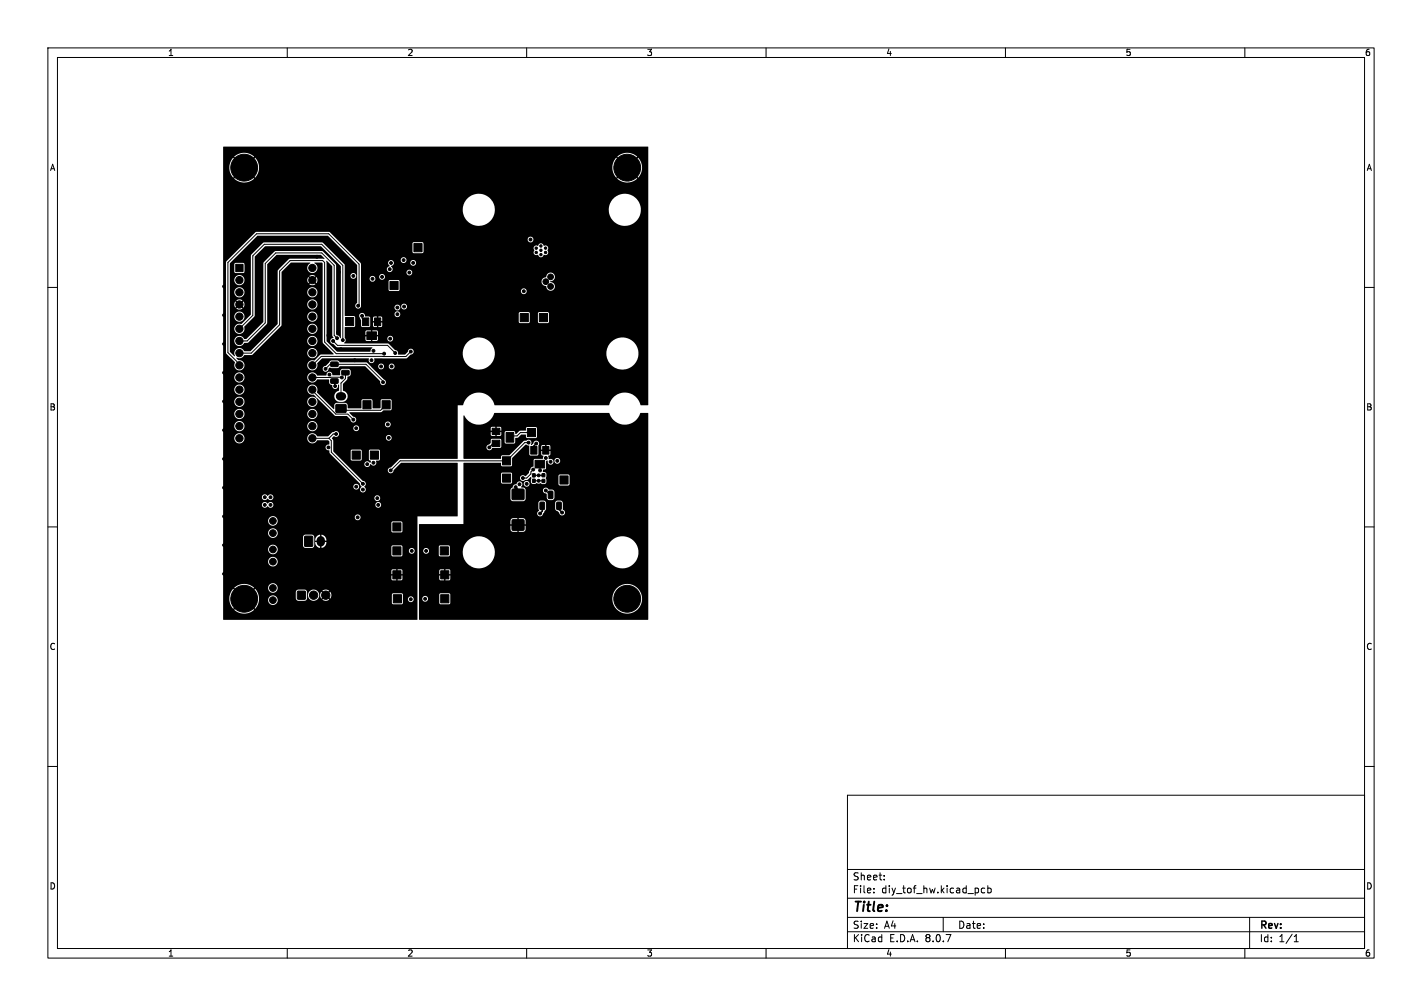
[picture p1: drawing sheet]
<svg xmlns="http://www.w3.org/2000/svg" width="297mm" height="210mm" viewBox="0 0 297 210" stroke-linecap="round" stroke-linejoin="round" font-family="sans-serif">
<defs><g id="words">
<text font-size="2.8" x="178" y="190.9">Title:</text>
<g font-size="2.1">
<text x="178" y="184">Sheet:</text>
<text x="178" y="186.7">File:</text>
<text x="184.1" y="186.7">diy_tof_hw.kicad_pcb</text>
<text x="178" y="196.9">KiCad</text>
<text x="178" y="194.1">Size:</text>
<text x="184.7" y="194.1">A4</text>
<text x="185.7" y="196.9">E.D.A.</text>
<text x="193.3" y="196.9">8.0.7</text>
<text x="200" y="194.1">Date:</text>
<text x="263" y="194.3">Rev:</text>
<text x="263" y="196.9">Id:</text>
<text x="267.1" y="196.9">1/1</text>
</g>
<g font-size="1.8">
<text x="35" y="11.9">1</text>
<text x="85" y="11.9">2</text>
<text x="135" y="11.9">3</text>
<text x="185" y="11.9">4</text>
<text x="235" y="11.9">5</text>
<text x="285" y="11.9">6</text>
<text x="10.3" y="35.9">A</text>
<text x="285.4" y="35.9">A</text>
<text x="10.3" y="85.9">B</text>
<text x="285.3" y="85.9">B</text>
<text x="10.3" y="135.9">C</text>
<text x="285.3" y="135.9">C</text>
<text x="10.3" y="185.9">D</text>
<text x="285.3" y="185.9">D</text>
<text x="35" y="199.9">1</text>
<text x="85" y="199.9">2</text>
<text x="135" y="199.9">3</text>
<text x="185" y="199.9">4</text>
<text x="235" y="199.9">5</text>
<text x="285" y="199.9">6</text>
</g>
</g></defs>
<g fill="none" stroke="#000" stroke-width=".21">
<path d="M10 10h277v190h-277zM12 12h273v186h-273zM60 10v2M110 10v2M160 10v2M210 10v2M260 10v2M10 60h2M50 73.7h2.5l5.9-5.9v-11.2l2.2-2.2h6.8l.4 .4v16.6l2.4 2.4h10M50 68.6l2.8-2.8v-12.4l2.4-2.4h12l4.4 4.4v15.6M65.2 78.8h6.2M68 77l1-.9h7.5l3.5 3.5v.2"/>
<path d="M69.6 71.2l.9 .9h10.4l1.6 1.6M69.8 79.6v.9l.2 .1M70.4 70.6l-.6-.6v-14.6l-2.6-2.6h-9.6l-2.2 2.2v12.4l-3.8 3.8h-1.6M72.1 77.8v1.3l-.9 .9v2.7M74.8 63.8l.2-.2v-8.4l-6.4-6.4h-15l-6 6v18.8l2.4 2.4v.3M75.6 65.9v.5l.8 .8M80 74.4h.1M85.8 73.4l-1 1h-17.7l-1.9 1.9M285 60h2M65.2 91.5h3.5M65.2 81.3v.2l4.9 4.9h2.5l1.2 1.2M68.7 91.5l.5 .5v2.4l6.6 6.6"/>
<path d="M70.2 90.6h-.6l-.9 .9M80.6 84.5l-1.1 1.2h-7.9l-.4-.4M110.4 92.4h-.8l-3.8 3.8h-22.2l-2 2M111 90.3h-2.3l-.7 .7h-1.2l-.3 .3M111.4 98l-.5 .5v.4l-.9 .9h-.8M112.5 99.2h.1M112.8 96.9v1.3M113.5 99.2h-2M10 110h2M111.5 100.4h2M114 102.4l1 .9M285 110h2"/>
<path d="M10 160h2M177 166h108v32h-108zM285 160h2M60 198v2M110 198v2M160 198v2M177 194.5h108M177 191.5h108M177 187.5h108M177 181.5h108M182.5 186.3v.1M182.5 185.5v.1"/>
<path d="M184.7 183.6v.1M184.7 182.8v.1M197 191.5v3M205.7 185.5l-.5-.1-.2 .3 .1 .6h.6M206.3 185.5l.4-.1 .3 .3-.1 .6h-.6M206.3 184.9v1.5M210 198v2M260 198v2M261 191.5v6.5M270.3 196.6h.9M270.3 195.5l.4-.4v1.5"/>
</g>
<g fill="#000" stroke="#000" stroke-width=".21">
<path d="M49.2 55.2h1.6v1.5h-1.6zM86.4 50.9h1.7v1.7h-1.7zM69.1 75.6h1.4l.1 .2v.6l-.2 .2-1.2-.1-.2-.2zM71.4 77.4l1.4-.1 .1 .3v.5l-.2 .2h-1.2l-.2-.2zM72.2 66.3h1.7v1.7h-1.7zM75.7 66.4h1.3v1.6h-1.3zM76.6 69.3h2v1.6h-2zM78.2 66.4h1.3v1.6h-1.3zM81.5 58.8h1.6v1.7h-1.6zM108.6 65.5h1.8v1.7h-1.8zM112.7 65.5h1.6v1.7h-1.6zM69.1 79.1h1.4l.1 .2v.6l-.2 .2-1.2-.1-.2-.2z"/>
<path d="M70.2 84.5h2v1.6h-2zM73.5 94.2h1.7v1.7h-1.7zM75.8 83.7h1.7v1.7h-1.7zM77.3 94.2h1.7v1.7h-1.7zM79.8 83.7h1.7v1.7h-1.7zM102.8 91.9h1.6v1.3h-1.6zM102.8 89.4h1.6v1.3h-1.6zM105.7 90.3h1.6v2h-1.6zM105 99h1.6v1.7h-1.6zM105 95.4h1.6v1.7h-1.6zM111.2 98.9h.6v.7h-.6zM110.1 89.5h1.7v1.7h-1.7z"/>
<path d="M110.8 93.2h1.3v1.6h-1.3zM113.2 98.9h.6v.6h-.6zM111.7 96.1h2v1.6h-2zM113.3 93.2h1.4v1.6h-1.4zM117 99.4h1.6v1.7h-1.6zM63.7 112h1.6v2h-1.6zM82.1 114.2h1.6v1.7h-1.6zM82.1 109.2h1.6v1.7h-1.6zM92 114.2h1.6v1.7h-1.6zM107 102.1h2.4v2.2h-2.4zM107 108.5h2.4v2.2h-2.4zM111.2 100h.6v.7h-.6z"/>
<path d="M113.2 100.1h.6v.6h-.6zM112.8 104.9l.7-.1 .2 .2v1.2l-.1 .2h-.6l-.2-.2zM114.6 102.6l.6-.1 .3 .2v1.2l-.2 .2h-.6l-.2-.2zM116.3 104.9l.7-.1 .2 .2v1.2l-.1 .2h-.6l-.2-.2zM62.2 123.5h1.6v1.5h-1.6zM82.1 119.2h1.6v1.7h-1.6zM82.1 124.2h1.8v1.7h-1.8zM92 124.2h1.7v1.7h-1.7zM92 119.2h1.7v1.7h-1.7z"/>
<circle cx="47.6" cy="38.2" r=".3"/>
<circle cx="51" cy="35" r="2.8"/>
<circle cx="51" cy="35" r="1.8"/>
<circle cx="55" cy="31.4" r=".3"/>
<circle cx="61" cy="31.4" r=".3"/>
<circle cx="67" cy="31.4" r=".3"/>
<circle cx="73" cy="31.4" r=".3"/>
<circle cx="79" cy="31.4" r=".3"/>
<circle cx="85" cy="31.4" r=".3"/>
<circle cx="91" cy="31.4" r=".3"/>
<circle cx="97" cy="31.4" r=".3"/>
<circle cx="103" cy="31.4" r=".3"/>
<circle cx="109" cy="31.4" r=".3"/>
<circle cx="115" cy="31.4" r=".3"/>
<circle cx="121" cy="31.4" r=".3"/>
<circle cx="127" cy="31.4" r=".3"/>
<circle cx="131" cy="35" r="2.8"/>
<circle cx="131" cy="35" r="1.8"/>
<circle cx="46.8" cy="59.8" r=".3"/>
<circle cx="47.6" cy="44.2" r=".3"/>
<circle cx="47.6" cy="50.2" r=".3"/>
<circle cx="50" cy="58.5" r=".76"/>
<circle cx="65.2" cy="52" r=".3"/>
<circle cx="65.2" cy="58.5" r=".76"/>
<circle cx="65.2" cy="55.9" r=".76"/>
<circle cx="66.2" cy="53.6" r=".3"/>
<circle cx="68.8" cy="56.4" r=".3"/>
<circle cx="70.8" cy="56.8" r=".3"/>
<circle cx="73.8" cy="57.6" r=".3"/>
<circle cx="77.8" cy="58.2" r=".3"/>
<circle cx="79.8" cy="57.8" r=".3"/>
<circle cx="81.4" cy="56.2" r=".3"/>
<circle cx="81.7" cy="54.9" r=".3"/>
<circle cx="83.4" cy="55.6" r=".3"/>
<circle cx="84.3" cy="54.3" r=".3"/>
<circle cx="85.5" cy="56.9" r=".3"/>
<circle cx="86.3" cy="54.9" r=".3"/>
<circle cx="110.8" cy="50" r=".3"/>
<circle cx="112" cy="52.7" r=".25"/>
<circle cx="112" cy="51.8" r=".25"/>
<circle cx="113" cy="52.3" r=".25"/>
<circle cx="113" cy="53.2" r=".25"/>
<circle cx="113" cy="51.3" r=".25"/>
<circle cx="113.9" cy="52.7" r=".25"/>
<circle cx="113.9" cy="51.8" r=".25"/>
<circle cx="114" cy="58.8" r=".6"/>
<circle cx="115" cy="57.8" r=".6"/>
<circle cx="115" cy="59.8" r=".6"/>
<circle cx="134.4" cy="48" r=".3"/>
<circle cx="134.4" cy="42" r=".3"/>
<circle cx="134.4" cy="54" r=".3"/>
<circle cx="46.8" cy="71.8" r=".3"/>
<circle cx="46.8" cy="77.8" r=".3"/>
<circle cx="46.8" cy="65.8" r=".3"/>
<circle cx="48.6" cy="77.4" r=".3"/>
<circle cx="50" cy="76.3" r=".76"/>
<circle cx="50" cy="78.8" r=".76"/>
<circle cx="50" cy="73.7" r=".76"/>
<circle cx="50" cy="71.2" r=".76"/>
<circle cx="50" cy="68.6" r=".76"/>
<circle cx="50" cy="63.6" r=".76"/>
<circle cx="50" cy="66.1" r=".76"/>
<circle cx="50" cy="61" r=".76"/>
<circle cx="51.8" cy="72.4" r=".3"/>
<circle cx="51.8" cy="69" r=".3"/>
<circle cx="59.5" cy="67.5" r=".3"/>
<circle cx="63.4" cy="67.4" r=".3"/>
<circle cx="63.4" cy="77.5" r=".3"/>
<circle cx="63.4" cy="72.5" r=".3"/>
<circle cx="63.4" cy="69.9" r=".3"/>
<circle cx="63.4" cy="75" r=".3"/>
<circle cx="65.2" cy="76.3" r=".76"/>
<circle cx="65.2" cy="71.2" r=".76"/>
<circle cx="65.2" cy="73.7" r=".76"/>
<circle cx="65.2" cy="66.1" r=".76"/>
<circle cx="65.2" cy="78.8" r=".76"/>
<circle cx="65.2" cy="68.6" r=".76"/>
<circle cx="65.2" cy="61" r=".76"/>
<circle cx="65.2" cy="63.6" r=".76"/>
<circle cx="68" cy="77" r=".3"/>
<circle cx="68" cy="75.4" r=".3"/>
<circle cx="68.6" cy="70" r=".3"/>
<circle cx="68.8" cy="78.2" r=".3"/>
<circle cx="69.6" cy="71.2" r=".3"/>
<circle cx="70.4" cy="70.6" r=".3"/>
<circle cx="70.6" cy="69.4" r=".3"/>
<circle cx="71.2" cy="72.9" r=".3"/>
<circle cx="71.4" cy="78.8" r=".3"/>
<circle cx="71.6" cy="71" r=".3"/>
<circle cx="74.1" cy="75.2" r=".3"/>
<circle cx="74.8" cy="63.8" r=".3"/>
<circle cx="75.6" cy="65.9" r=".3"/>
<circle cx="77.6" cy="75.2" r=".3"/>
<circle cx="78" cy="73.2" r=".3"/>
<circle cx="79.6" cy="76.5" r=".3"/>
<circle cx="80" cy="79.8" r=".3"/>
<circle cx="80.2" cy="73.8" r=".3"/>
<circle cx="81.5" cy="70.7" r=".3"/>
<circle cx="81.8" cy="76.5" r=".3"/>
<circle cx="82.6" cy="73.7" r=".3"/>
<circle cx="83" cy="65.6" r=".3"/>
<circle cx="83" cy="64.2" r=".3"/>
<circle cx="84.4" cy="64" r=".3"/>
<circle cx="85.8" cy="73.4" r=".3"/>
<circle cx="90.8" cy="73.4" r=".3"/>
<circle cx="90.8" cy="64.2" r=".3"/>
<circle cx="98.6" cy="64.2" r=".3"/>
<circle cx="109.4" cy="60.8" r=".3"/>
<circle cx="134.4" cy="78" r=".3"/>
<circle cx="134.4" cy="66" r=".3"/>
<circle cx="134.4" cy="72" r=".3"/>
<circle cx="134.4" cy="60" r=".3"/>
<circle cx="46.8" cy="83.8" r=".3"/>
<circle cx="46.8" cy="89.8" r=".3"/>
<circle cx="46.8" cy="95.8" r=".3"/>
<circle cx="50" cy="91.5" r=".76"/>
<circle cx="50" cy="89" r=".76"/>
<circle cx="50" cy="86.4" r=".76"/>
<circle cx="50" cy="83.9" r=".76"/>
<circle cx="50" cy="81.3" r=".76"/>
<circle cx="51" cy="96.8" r=".3"/>
<circle cx="51.8" cy="92" r=".3"/>
<circle cx="52" cy="89.8" r=".3"/>
<circle cx="52" cy="87.2" r=".3"/>
<circle cx="59.5" cy="99.1" r=".3"/>
<circle cx="59.6" cy="82.1" r=".3"/>
<circle cx="63.4" cy="80.1" r=".3"/>
<circle cx="63.4" cy="82.6" r=".3"/>
<circle cx="63.4" cy="85.2" r=".3"/>
<circle cx="63.4" cy="87.6" r=".3"/>
<circle cx="63.4" cy="90.3" r=".3"/>
<circle cx="64.4" cy="93.8" r=".3"/>
<circle cx="64.4" cy="97.2" r=".3"/>
<circle cx="64.4" cy="95.6" r=".3"/>
<circle cx="65.2" cy="91.5" r=".76"/>
<circle cx="65.2" cy="81.3" r=".76"/>
<circle cx="65.2" cy="89" r=".76"/>
<circle cx="65.2" cy="86.4" r=".76"/>
<circle cx="65.2" cy="83.9" r=".76"/>
<circle cx="66.8" cy="80.1" r=".3"/>
<circle cx="68.6" cy="93.4" r=".3"/>
<circle cx="68.7" cy="82.6" r=".3"/>
<circle cx="70" cy="80.6" r=".3"/>
<circle cx="70.2" cy="90.6" r=".3"/>
<circle cx="70.4" cy="99.2" r=".3"/>
<circle cx="70.4" cy="87.4" r=".3"/>
<circle cx="72" cy="92.2" r=".3"/>
<circle cx="73.8" cy="87.6" r=".3"/>
<circle cx="74.4" cy="89.4" r=".3"/>
<circle cx="76" cy="80.2" r=".3"/>
<circle cx="76.7" cy="96.9" r=".3"/>
<circle cx="78" cy="96.6" r=".3"/>
<circle cx="81" cy="88.6" r=".3"/>
<circle cx="81.2" cy="91.4" r=".3"/>
<circle cx="81.6" cy="98.2" r=".3"/>
<circle cx="94.4" cy="83.8" r=".3"/>
<circle cx="94.4" cy="95.2" r=".3"/>
<circle cx="94.4" cy="89.2" r=".3"/>
<circle cx="97.6" cy="98" r=".3"/>
<circle cx="97.6" cy="92" r=".3"/>
<circle cx="102.2" cy="93.4" r=".3"/>
<circle cx="104.8" cy="86.8" r=".3"/>
<circle cx="104.8" cy="84" r=".3"/>
<circle cx="109.2" cy="99.8" r=".3"/>
<circle cx="110.4" cy="92.4" r=".3"/>
<circle cx="110.8" cy="86.8" r=".3"/>
<circle cx="110.8" cy="84" r=".3"/>
<circle cx="111.4" cy="98" r=".3"/>
<circle cx="112" cy="92.6" r=".3"/>
<circle cx="112.5" cy="99.2" r=".3"/>
<circle cx="112.8" cy="98.2" r=".3"/>
<circle cx="114" cy="95.6" r=".3"/>
<circle cx="115" cy="96.4" r=".3"/>
<circle cx="116.4" cy="96.2" r=".3"/>
<circle cx="116.8" cy="86.8" r=".3"/>
<circle cx="116.8" cy="84" r=".3"/>
<circle cx="122.8" cy="86.8" r=".3"/>
<circle cx="122.8" cy="84" r=".3"/>
<circle cx="134.4" cy="86.8" r=".3"/>
<circle cx="134.4" cy="92.8" r=".3"/>
<circle cx="134.4" cy="84" r=".3"/>
<circle cx="134.4" cy="98.8" r=".3"/>
<circle cx="46.8" cy="101.8" r=".3"/>
<circle cx="46.8" cy="107.8" r=".3"/>
<circle cx="46.8" cy="113.8" r=".3"/>
<circle cx="46.8" cy="119.8" r=".3"/>
<circle cx="55.3" cy="105.4" r=".3"/>
<circle cx="55.3" cy="103.8" r=".3"/>
<circle cx="56.5" cy="105.4" r=".3"/>
<circle cx="56.5" cy="103.8" r=".3"/>
<circle cx="57" cy="111.3" r=".7"/>
<circle cx="57" cy="108.7" r=".7"/>
<circle cx="57" cy="117.2" r=".7"/>
<circle cx="57" cy="114.7" r=".7"/>
<circle cx="69.2" cy="100.6" r=".3"/>
<circle cx="74.4" cy="101.6" r=".3"/>
<circle cx="74.7" cy="108" r=".3"/>
<circle cx="75.8" cy="101" r=".3"/>
<circle cx="75.8" cy="102.2" r=".3"/>
<circle cx="78.8" cy="104" r=".3"/>
<circle cx="79" cy="105.4" r=".3"/>
<circle cx="86" cy="115" r=".3"/>
<circle cx="86.6" cy="117.2" r=".3"/>
<circle cx="86.6" cy="110" r=".3"/>
<circle cx="88" cy="117.2" r=".3"/>
<circle cx="88" cy="110" r=".3"/>
<circle cx="88.6" cy="107.2" r=".3"/>
<circle cx="89" cy="115" r=".3"/>
<circle cx="92.4" cy="110" r=".3"/>
<circle cx="94.4" cy="107.2" r=".3"/>
<circle cx="94.4" cy="101.2" r=".3"/>
<circle cx="97.6" cy="110" r=".3"/>
<circle cx="97.6" cy="104" r=".3"/>
<circle cx="107.7" cy="101.7" r=".3"/>
<circle cx="108.5" cy="101.1" r=".3"/>
<circle cx="110" cy="101" r=".3"/>
<circle cx="112.5" cy="100.4" r=".3"/>
<circle cx="112.8" cy="107.2" r=".3"/>
<circle cx="114" cy="102.4" r=".3"/>
<circle cx="115.6" cy="109" r=".3"/>
<circle cx="115.6" cy="116.6" r=".3"/>
<circle cx="117.4" cy="107" r=".3"/>
<circle cx="134.4" cy="116.8" r=".3"/>
<circle cx="134.4" cy="110.8" r=".3"/>
<circle cx="134.4" cy="104.8" r=".3"/>
<circle cx="51" cy="125" r="2.8"/>
<circle cx="51" cy="125" r="1.8"/>
<circle cx="56" cy="128.8" r=".3"/>
<circle cx="57" cy="122.7" r=".7"/>
<circle cx="57" cy="125.3" r=".7"/>
<circle cx="62" cy="128.8" r=".3"/>
<circle cx="65.5" cy="124.2" r=".87"/>
<circle cx="68" cy="128.8" r=".3"/>
<circle cx="68" cy="124.2" r=".87"/>
<circle cx="74" cy="128.8" r=".3"/>
<circle cx="80" cy="128.8" r=".3"/>
<circle cx="85.8" cy="125.1" r=".3"/>
<circle cx="86" cy="128.8" r=".3"/>
<circle cx="86" cy="120" r=".3"/>
<circle cx="86.6" cy="122.4" r=".3"/>
<circle cx="88" cy="122.4" r=".3"/>
<circle cx="88.2" cy="128.8" r=".3"/>
<circle cx="88.8" cy="125" r=".3"/>
<circle cx="89" cy="120" r=".3"/>
<circle cx="92.7" cy="128.8" r=".3"/>
<circle cx="98.7" cy="128.8" r=".3"/>
<circle cx="101.4" cy="122.2" r=".3"/>
<circle cx="104.7" cy="128.8" r=".3"/>
<circle cx="108" cy="122.2" r=".3"/>
<circle cx="110.7" cy="128.8" r=".3"/>
<circle cx="116.7" cy="128.8" r=".3"/>
<circle cx="122.7" cy="128.8" r=".3"/>
<circle cx="131" cy="125" r="2.8"/>
<circle cx="131" cy="125" r="1.8"/>
<circle cx="134.3" cy="128.8" r=".3"/>
<circle cx="134.4" cy="122.8" r=".3"/>
</g>
<path d="M71 82.7h.4M67 112.8v.4" fill="none" stroke="#000" stroke-width="1.7"/>
<path d="M103.6 92.6h-.5l-.9 .8M112 92.6l-.5 .5v.9M107.7 101.7l.5 .5v1M113.2 105.6v1.2l-.4 .4M116.7 105.6v.8l.7 .6" fill="none" stroke="#000" stroke-width=".3"/>
<path d="M46.6 30.6h88.8v53.9l-1.6 .1a3.4 3.4 0 0 0-3.3-2.7 3.4 3.4 0 0 0-3.4 2.7h-23.8a3.4 3.4 0 0 0-3.3-2.7 3.4 3.4 0 0 0-3.4 2.7h-1v11.2h-12.1l-1.9 1.8a.61 .61 0 0 0-.6 .6 .61 .61 0 0 0 .6 .6 .61 .61 0 0 0 .6-.6l1.6-1.6 11.8 .1v11.1h-8.4v21.6h-40.5l-.1-4.4h1.3l.2 1 .6 1.1 1.1-1.1 .2 .2-1.1 1.1 .2 .1a3.1 3.1 0 0 0 4-.1l-1.1-1.1 .2-.2 1.1 1.1 .5-.8 .3-1h1.9v.2a1.01 1.01 0 0 0 1.6 .6 1.01 1.01 0 0 0-.2-1.7 1.01 1.01 0 0 0-1.4 .9h-1.9l-.2-1.3-.6-1.1-1.1 1.1-.2-.2 1-1h3v.1a1.01 1.01 0 0 0 1.6 .7h4.2v1.4l.1 .3 .4 .1h1.6l.2-.4v-.8l.2 .1a1.18 1.18 0 0 0 1.2 1.1 1.18 1.18 0 0 0 1.2-1.2l.2 .1 .2 .7 .5-.5 .2 .2-.5 .5a1.17 1.17 0 0 0 1.5 0l-.5-.5 .2-.2 .5 .5 .2-.9h12.6l.1 1.8 .2 .3 1.8-.1 .2-.2 .1-.8h1a.61 .61 0 0 0 .9 .5 .61 .61 0 0 0 .1-1 .61 .61 0 0 0-1 .3v.2h-1l-.1-1-.2-.3-1.8 .1-.3 .2h-12.6l-.2-.6-.5 .5-.2-.2 .5-.5a1.17 1.17 0 0 0-1.5 0l.5 .5-.2 .2-.5-.5-.2 .7h-.2a1.18 1.18 0 0 0-1.2-1.1 1.18 1.18 0 0 0-1.2 1.1h-.2v-.8l-.5-.3h-1.4l-.3 .1-.1 .4h-4.2a1 1 0 0 0-.1-1.7 1 1 0 0 0-1.5 .9l-2.9-.1a3.1 3.1 0 0 0-4.2 0l1.1 1.1-.2 .2-1.1-1.1-.6 1.1-.2 1h-1.3v-5.9h35.1v.8h.7v.3h-.6l.1 .9 .8 .1v-.7h.3v.7l.8-.1 .2-.2v-.7h-.6v-.3h.6v-.8l-.2-.2h-.7l-.1 .6h-.3v-.6h-.7l-.3 .2h-35.1v-1.8h9.4a1.01 1.01 0 0 0 1.4 .9 1.01 1.01 0 0 0 .2-1.7 1.01 1.01 0 0 0-1.6 .6v.2h-9.4v-2.6h9.4a1 1 0 0 0 1.4 .9 1 1 0 0 0 .2-1.7 1 1 0 0 0-1.6 .6v.2h-9.4v-3.4h9.4a1 1 0 0 0 1.6 .8h5.7v1.9l.4 .4 1.7-.1 .2-.3v-1.3h.2v.2h.6v.3h-.6a1.17 1.17 0 0 0 1 1.2l.1-.8h.2v.8l.7-.3h13.9l.1 1.8 .2 .3 1.8-.1 .2-.2 .1-.9h1.3a.61 .61 0 0 0 .9 .5 .61 .61 0 0 0 .1-1 .61 .61 0 0 0-1 .3v.2h-1.3l-.1-.9-.2-.3-1.8 .1-.3 .2h-13.9l.3-.4 .1-.5h-.6v-.3h.6a1.17 1.17 0 0 0-1.1-1.3v.8h-.2v-.8h-.2a1.17 1.17 0 0 0-.9 1.1h-.2v-.8l-.5-.3h-1.4l-.3 .2-.1 .3h-5.7a1 1 0 0 0-.1-1.7 1 1 0 0 0-1.5 .9h-9.4v-2.5h9.4v.1a1 1 0 0 0 .9 .9 1 1 0 0 0 1-.7h23.8v1.8l.2 .2 1.9 .1 .2-.3v-1.8l-.2-.3-1.8 .1-.3 .2h-23.8l.1-.5-.3-.6h16.4v.2a.61 .61 0 0 0 1 .3 .61 .61 0 0 0-.1-1 .61 .61 0 0 0-.9 .5h-16.4l-.3-.2a1.01 1.01 0 0 0-1.4 1h-9.4v-3.4h8.1v.2a.67 .67 0 0 0 .6 .4 .67 .67 0 0 0 .6-.3l.2 .1a.61 .61 0 0 0 .6 .2 .61 .61 0 0 0 .4-.6h21.3v.2a.61 .61 0 0 0 1 .3 .61 .61 0 0 0-.1-1 .61 .61 0 0 0-.9 .5h-21.3v-.2a.67 .67 0 0 0-.6-.4 .67 .67 0 0 0-.6 .3 .62 .62 0 0 0-.7-.3 .62 .62 0 0 0-.5 .6h-8.1v-1.6h8.1l.3 .5h.6a.4 .4 0 0 1 .4-.2 .4 .4 0 0 1 .3 .3 .6 .6 0 0 0 .8-.4h21.1v.2a.61 .61 0 0 0 1 .3 .61 .61 0 0 0-.1-1 .61 .61 0 0 0-.9 .5h-21.1a.65 .65 0 0 0-.4-.8 .65 .65 0 0 0-.8 .3 .62 .62 0 0 0-.7-.3 .62 .62 0 0 0-.5 .6h-8.1v-2.2h27.2v.2a.61 .61 0 0 0 1 .3 .61 .61 0 0 0-.1-1 .61 .61 0 0 0-.9 .5h-27.2v-10.1h2.3l.1 .2a1.07 1.07 0 0 0 1.1 .9 1.07 1.07 0 0 0 1-1.1h13.1v.2a1.11 1.11 0 0 0 1 .9 1.11 1.11 0 0 0 1.1-.7h2.3l.2 .3v.6a.66 .66 0 0 0-.8 .6 .66 .66 0 0 0 .8 .6l.1 .6 6.3 6.3 .1 .4a.3 .3 0 0 1 .2 .3 .3 .3 0 0 1-.2 .3 .63 .63 0 0 0 .3 .8 .63 .63 0 0 0 .8-.3 .63 .63 0 0 0-.3-.8 .62 .62 0 0 0 .3-.7 .62 .62 0 0 0-.6-.5l-3.5-3.5h3.8v.2a.65 .65 0 0 0 .7 .4 .65 .65 0 0 0 .6-.6 .64 .64 0 0 0 .8 .2 .64 .64 0 0 0 .3-.8l.1-.1 .6-.1 .1-.2v-1.9l-.2-.2-1.8 .1-.3 .2 .1 1.8 .4 .3-.2 .4a.62 .62 0 0 0-.7-.3 .62 .62 0 0 0-.5 .6h-3.8l-2.7-2.8h3.6l.1 1.9 .2 .2h1.8l.3-.3-.1-1.9-.2-.2h-1.8l-.3 .3h-3.6v-2.2l-.3-.5h11.3a.61 .61 0 0 0 .9 .5 .61 .61 0 0 0 .1-1 .61 .61 0 0 0-1 .3v.2h-11.2l.3-.4a.61 .61 0 0 0 .9 .1 .61 .61 0 0 0 0-.9 .61 .61 0 0 0-.8 0l-.4 .1-.9 .8h-2.2a1.11 1.11 0 0 0-1.2-.6 1.11 1.11 0 0 0-.9 1h-13.1l-.1-.2a1.07 1.07 0 0 0-1.1-.9 1.07 1.07 0 0 0-1 1.1h-2.3v-2.5h2.3l.1 .2a1.07 1.07 0 0 0 1.1 .8 1.07 1.07 0 0 0 1-1h13.1v.2a1.07 1.07 0 0 0 .9 .8 1.07 1.07 0 0 0 1.1-.6h7.6v.2a.61 .61 0 0 0 1 .3 .61 .61 0 0 0-.1-1 .61 .61 0 0 0-.9 .5h-7.6v-.8h14.2a.61 .61 0 0 0 .9 .5 .61 .61 0 0 0 .1-1 .61 .61 0 0 0-1 .3v.2h-14.2a1.07 1.07 0 0 0-1.1-.7 1.07 1.07 0 0 0-.9 1.1h-13.1l-.1-.2a1.07 1.07 0 0 0-1.1-.9 1.07 1.07 0 0 0-1 1.1h-2.3v-2.6h2.3l.1 .2a1.07 1.07 0 0 0 1.1 .9 1.07 1.07 0 0 0 1-1.1h13.1v.2a1.07 1.07 0 0 0 1.7 .7 1.07 1.07 0 0 0-.2-1.8 1.07 1.07 0 0 0-1.5 .9h-13.1v-.1a1.07 1.07 0 0 0-1.2-.9 1.07 1.07 0 0 0-1 1h-2.3v-2.5h2.3l.1 .2a1.07 1.07 0 0 0 1.6 .6 1.07 1.07 0 0 0-.1-1.8 1.07 1.07 0 0 0-1.6 1h-2.3v-2.6h2.3l.1 .2a1.07 1.07 0 0 0 1.1 .9 1.07 1.07 0 0 0 1-1.1h13.1v.2a1.2 1.2 0 0 0 1.3 .9l.5 .5v.2a1.08 1.08 0 0 0-1.7 .1 1.08 1.08 0 0 0 .6 1.6 1.08 1.08 0 0 0 1.4-.9l-.2-.8 3.9 3.7h2.4l.8 .7a.61 .61 0 0 0 .5 .7 .61 .61 0 0 0 .7-.6 .61 .61 0 0 0-.6-.6l-.8-.8v-.1h6.6l.5-.4 1.5-.1 .2-.2v-1.8l-.3-.3-1.9 .1-.1 .2v1.4l-.2 .2h-1.5v-1.6l-.1-.2-1.9-.1-.3 .3-.1 1.6h-2.7l-.1-.7-.3-.3-2-.1-.4 .3-.1 .9-.1 .1-3.5-3.5a1.07 1.07 0 0 0-.7-1.6 1.07 1.07 0 0 0-1.3 1h-13.1l-.1-.2a1.07 1.07 0 0 0-1.1-.8 1.07 1.07 0 0 0-1 1h-2.3v-2.5h2.3l.1 .2a1.07 1.07 0 0 0 1.1 .9 1.07 1.07 0 0 0 1-1.1h13.1v.2a1.11 1.11 0 0 0 1 .9 1.11 1.11 0 0 0 1.1-.7h2.4l.1 .7 .3 .4a.3 .3 0 0 1 .3 .1 .3 .3 0 0 1 0 .4 .65 .65 0 0 0 .9 .4 .65 .65 0 0 0 .3-.9l.2 .1v1.1a1.22 1.22 0 0 0-1 1.2 1.22 1.22 0 0 0 1.1 1.2h.7a1.22 1.22 0 0 0 1-1.2 1.22 1.22 0 0 0-1-1.2v-1.4l.9-.8 .1-.7a.56 .56 0 0 0 .7-.5l-.1-.7-.2-.3-1.4-.1-.5 .3-.1 1h-1.5a.68 .68 0 0 0-.7-.7 .68 .68 0 0 0-.6 .8h-1.9a1.11 1.11 0 0 0-1.2-.6 1.11 1.11 0 0 0-.9 1h-13.1l-.1-.2a1.07 1.07 0 0 0-1.1-.9 1.07 1.07 0 0 0-1 1.1h-2.3v-24.1h.6v19l1.9 1.9a1.09 1.09 0 0 0 .5 1.7 1.09 1.09 0 0 0 1.4-1 1.09 1.09 0 0 0-1.3-1.1l-.3-.4 .1-.2 .2 .1a1.16 1.16 0 0 0 1.4-.6h1.4l.5-.4h11.2v.2a1.07 1.07 0 0 0 1.7 .7 1.07 1.07 0 0 0-.2-1.8 1.07 1.07 0 0 0-1.5 .9h-11.2l2.6-2.5h8.6v.2a1.07 1.07 0 0 0 1.7 .6 1.07 1.07 0 0 0-.2-1.8 1.07 1.07 0 0 0-1.5 1h-8.6l2.5-2.6h6.1v.2a1.07 1.07 0 0 0 1.7 .7 1.07 1.07 0 0 0-.2-1.8 1.07 1.07 0 0 0-1.5 .9h-6.1l.7-.7v-1.8h5.4a1.07 1.07 0 0 0 1.5 1 1.07 1.07 0 0 0 .2-1.8 1.07 1.07 0 0 0-1.7 .6v.2h-5.4v-2.5h5.4a1.07 1.07 0 0 0 1.5 .9 1.07 1.07 0 0 0 .2-1.8 1.07 1.07 0 0 0-1.7 .7v.2h-5.4v-2.6h5.4a1.07 1.07 0 0 0 1.5 1 1.07 1.07 0 0 0 .2-1.8 1.07 1.07 0 0 0-1.7 .6v.2h-5.4v-2.5h5.4l.2 .6 .4-.4 .2 .2-.4 .4 .6 .2 .7-.2-.4-.4 .2-.2 .4 .4a1.05 1.05 0 0 0 0-1.3l-.4 .4-.2-.2 .4-.4-.7-.2-.6 .2 .4 .4-.2 .2-.4-.4-.2 .7h-5.4v-1.8l1.9-1.9 4.1 .1a1.11 1.11 0 0 0-.5 1.7 1.11 1.11 0 0 0 1.8 0 1.11 1.11 0 0 0-.4-1.7l1.5-.1 .2 .2v16.5l2.3 2.4-.1 .1h-2.7l-1.2 1.2a1.09 1.09 0 0 0-1.5 1.2 1.09 1.09 0 0 0 1.8 .6h1.4l.3 .5a.61 .61 0 0 0 .9-.5l.3-.3 .4 .2 1.2-.1 .5-.3h5.2l3.2 3.1a.62 .62 0 0 0 .3 .8 .62 .62 0 0 0 .8-.4 .62 .62 0 0 0-.3-.8l-2.7-2.7h1.5l.3 .5a.61 .61 0 0 0 .9-.5h1v.2a.61 .61 0 0 0 1 .3 .61 .61 0 0 0-.1-1 .61 .61 0 0 0-.9 .5h-1v-.2a.61 .61 0 0 0-.7-.4 .61 .61 0 0 0-.5 .6h-1.5l-1-.9h-5.5l-.5-.3-1.2-.1-.4 .2-.8 1-.5 .2-.2 .4h-1.4a1.15 1.15 0 0 0 .2-1.2l1.1-1h9.7a.66 .66 0 0 0 .6 1 .66 .66 0 0 0 .6-1h6.6l1.6-1.2h10.2v.4a3.4 3.4 0 0 0 3.6 3.2 3.4 3.4 0 0 0 3.2-3.6h23.2v.4a3.4 3.4 0 0 0 5.1 2.7 3.4 3.4 0 0 0 0-5.8 3.4 3.4 0 0 0-5.1 2.7h-23.2l-.1-.2a3.4 3.4 0 0 0-3.4-2.9 3.4 3.4 0 0 0-3.3 3.1h-10.2a.61 .61 0 0 0-.5-.8 .61 .61 0 0 0-.7 .6l-.6 .6h-1.4v-.3a.61 .61 0 0 0-.7-.6l-1.5-1.4h-9v-.2a.6 .6 0 0 0 0-.9v-.4h4.3l.2 .9 1 .1v-1h.3v1h.9l.2-.2v-.3h2v.2a.61 .61 0 0 0 1 .3 .61 .61 0 0 0-.1-1 .61 .61 0 0 0-.9 .5h-2v-.5h-6.9v-1h4.3v.7h1.2v-.9h.3v.9h1.1v-.7l-.2-.2h-2.1l-.3 .2h-4.3l.1-.9h1.8l.3-.3v-1.8l-.2-.2-2-.1h3l.4 .9v1.2l.3 .3h1.4l.2-.3v-.7h.6l.1 .8 .7 .2v-1h.3v1h.6l.2-.3v-.7h-2.5v-1h.6v.7h.8v-.9h.3v.9h.8l-.1-.9h-1.5l-.3 .2h-.6l-.2-.2h-.8l-.2-.5h6.3a.6 .6 0 0 0 .7 .6 .6 .6 0 0 0 .5-.8h24.7l.1 1.8 .2 .3 1.9-.1 .2-.2v-1.8h1.6v1.8l.2 .2 1.9 .1 .3-.3-.1-1.8-.2-.3-1.8 .1-.3 .2h-1.6l-.3-.3-1.8 .1-.3 .2h-24.7l-.3-.3-.3-.1a.62 .62 0 0 0-.6 .6l-6.3-.1a.61 .61 0 0 0-.7-.1 .61 .61 0 0 0-.4 .5h-3v-8.3h1.2v.2a.6 .6 0 0 0 1 .3 .6 .6 0 0 0-.1-1 .6 .6 0 0 0-.9 .5h-1.2l-.1-2.4-4.5-4.6h-12.4l-2.6 2.6v12.4l-1.9 2a1.1 1.1 0 0 0-1.6 .9 1.1 1.1 0 0 0 1.3 1.2 1.1 1.1 0 0 0 .8-1.5l2.2-2.3v-12.4l2.2-2.1h11.6l4.2 4.2v14.9l-.2 .1a.63 .63 0 0 0-.6-.6l-.2-.2-.1-14.6-2.8-2.8h-9.8l-2.5 2.5v12.4l-3.5 3.5h-.5a1.09 1.09 0 0 0-1.7-.4 1.09 1.09 0 0 0 .1 1.7 1.09 1.09 0 0 0 1.7-.5l.8-.1 3.9-3.9v-12.5l2-1.9h9.3l.6 .7v.2l-7.3-.1-2.3 2.4-.1 11.3-5.7 5.6h-1.2a1.12 1.12 0 0 0-1.6-.5 1.12 1.12 0 0 0-.5 1.5l-1-.9v-7.3h.9l.1 .2a1.07 1.07 0 0 0 1.6 .6 1.07 1.07 0 0 0-.1-1.8 1.07 1.07 0 0 0-1.6 1h-.9v-2.5h.9l.2 .6 .5-.4 .2 .2-.4 .4a1.05 1.05 0 0 0 1.2 0l-.4-.4 .2-.2 .5 .4 .2-.6-.2-.7-.5 .4-.2-.2 .4-.4a1.05 1.05 0 0 0-1.2 0l.4 .4-.2 .2-.5-.4-.2 .7h-.9v-2.6h.9a1.07 1.07 0 0 0 1.6 1 1.07 1.07 0 0 0 .1-1.8 1.07 1.07 0 0 0-1.6 .6l-.1 .2h-.9v-2.5h.9a1.07 1.07 0 0 0 1.6 .9 1.07 1.07 0 0 0 .1-1.8 1.07 1.07 0 0 0-1.6 .7l-.1 .2h-.9v-3.4h.9v1.6l.2 .3h1.7l.3-.2v-1.7l-.3-.2h-1.6l-.3 .2h-.9v-.2l5.8-5.7h14.6l6.2 6.1v7.9a.63 .63 0 0 0-.3 .9 .63 .63 0 0 0 1 .1h7.1v.2a.6 .6 0 0 0 .8 .4 .6 .6 0 0 0 .4-.8h.2v.2a.61 .61 0 0 0 1 .3 .61 .61 0 0 0-.1-1 .61 .61 0 0 0-.9 .5h-.2a.6 .6 0 0 0-.7-.4 .6 .6 0 0 0-.5 .6h-7.1l.1-.4v-3h33.4a.61 .61 0 0 0 .9 .5 .61 .61 0 0 0 .1-1 .61 .61 0 0 0-1 .3v.2h-33.4v-2.6h1.8a.6 .6 0 0 0 .9 .5h3l.1 1.8 .2 .3 1.9-.1 .2-.2v-1.7h29.6a1.14 1.14 0 0 0 1 1 .92 .92 0 0 0 1 .9 .92 .92 0 0 0 .8-1 .92 .92 0 0 0-1-.9 .94 .94 0 0 0 1-1.3 .94 .94 0 0 0-1.6-.2l-.2 .6-.7 .2-.3 .7h-29.6l-.3-.4-1.8 .1-.3 .2h-3l.3-.3-.2-.6h1a.61 .61 0 0 0 .9 .5 .61 .61 0 0 0 .1-1 .61 .61 0 0 0-1 .3v.2h-1a.6 .6 0 0 0-.6-.2 .6 .6 0 0 0-.4 .6h-1.8v-1.3h9.5v.2a.61 .61 0 0 0 1 .3 .61 .61 0 0 0-.1-1 .61 .61 0 0 0-.9 .5h-9.5v-.7h5.4v.2a.64 .64 0 0 0 1.1 .2 .64 .64 0 0 0-.2-1 .63 .63 0 0 0 .6-.6 .63 .63 0 0 0-.6-.7h2l.1 .3 .3 .3h1.6a.61 .61 0 0 0 .9 .5 .61 .61 0 0 0 .1-1 .61 .61 0 0 0-1 .3v.2h-1.2a.61 .61 0 0 0 .4-.7 .61 .61 0 0 0-.7-.5 .61 .61 0 0 0-.5 .6h-2a.67 .67 0 0 0-.6 .5 .67 .67 0 0 0 .3 .7l-.4 .3-.2 .4h-5.4l-.1-1.3-4.1-4.1h14.9l.1 1.8 .2 .3 1.9-.1 .2-1h22.9l.2 .4a.64 .64 0 0 0 0 .8 .64 .64 0 0 0 .8 .2 .61 .61 0 0 0 .6 .5 .61 .61 0 0 0 .6-.5 .62 .62 0 0 0 .8-.2 .62 .62 0 0 0-.1-.8 .64 .64 0 0 0 0-.8 .64 .64 0 0 0-.8-.1 .59 .59 0 0 0-.6-.5 .59 .59 0 0 0-.5 .5h-.1a.56 .56 0 0 0-.9 .5h-22.9l-.1-1-.2-.3-1.8 .1-.3 .2h-14.9l-.8-.8h39.8a.61 .61 0 0 0 .9 .6 .61 .61 0 0 0 .1-1.1 .61 .61 0 0 0-1 .3v.2h-39.8l-1.7-1.6h-15.2l-6.3 6.3h-.6v-11.1h50a3.4 3.4 0 0 0 3.4 3.6 3.4 3.4 0 0 0 3.4-3.6h23.7v.4a3.4 3.4 0 0 0 5.1 2.7 3.4 3.4 0 0 0 0-5.8 3.4 3.4 0 0 0-5.1 2.7h-23.7l-.1-.3a3.4 3.4 0 0 0-3.5-2.9 3.4 3.4 0 0 0-3.2 3.2h-50v-8.6h1.3l.2 1 .6 1.1 1.1-1.1 .2 .2-1.1 1.1 .2 .1a3.1 3.1 0 0 0 4-.1l-1.1-1.1 .2-.2 1.1 1.1 .6-1.1 .2-1h73.8l.2 1 .6 1.1 1.1-1.1 .2 .2-1.1 1.1 .2 .1a3.1 3.1 0 0 0 4-.1l-1.1-1.1 .2-.2 1.1 1.1 .1-.2a3.1 3.1 0 0 0-.1-4l-1.1 1.1-.2-.2 1.1-1.1-.2-.1a3.1 3.1 0 0 0-4 .1l1.1 1.1-.2 .2-1.1-1.1-.6 1.1-.2 1h-73.8l-.2-1-.6-1.1-1.1 1.1-.2-.2 1.1-1.1-.2-.1a3.1 3.1 0 0 0-4 .1l1.1 1.1-.2 .2-1.1-1.1-.6 1.1-.2 1h-1.3zM68.1 54.5l1.3 1.1v14.5l.3 .4-.1 .1a.61 .61 0 0 0-.6 .6 .61 .61 0 0 0 .6 .6l.8 .7h7.3l.1 .1-.3 .3-.2 .5h-6.9l-2.2-2.1zM96.8 86.8l.1-.1a3.4 3.4 0 0 0 3.4 1.9 3.4 3.4 0 0 0 3-2.4h24a3.4 3.4 0 0 0 3.2 2.5 3.4 3.4 0 0 0 3.3-2.5l1.6 .1v43.1h-47.8l-.1-4.4h.7a.61 .61 0 0 0 .9 .5 .61 .61 0 0 0 .1-1 .61 .61 0 0 0-1 .3v.2h-.7v-.9h4.2l.1 1.8 .2 .3 1.9-.1 .2-1.1h33.8v.3a3.1 3.1 0 0 0 4.8 2.3 3.1 3.1 0 0 0-.3-5.3 3.1 3.1 0 0 0-4.5 2.7h-33.8l-.1-.9-.2-.2h-1.8l-.3 .2h-4.2v-5h4.2v.8h.7v.3h-.7l.2 .9 .8 .1v-.7h.4v.7l.7-.1 .2-.2v-.7h-.6v-.3h.6v-.8l-.2-.2h-.7v.6h-.4v-.6h-.7l-.3 .2h-4.2v-4.1h.9v.2a.61 .61 0 0 0 1 .3 .61 .61 0 0 0-.1-1 .61 .61 0 0 0-.9 .5h-.9v-.9h4.1l.1 1.8 .2 .3 1.9-.1 .2-1h2.6a3.4 3.4 0 0 0 3.4 3.6 3.4 3.4 0 0 0 3.4-3.6h23.2v.4a3.4 3.4 0 0 0 5.1 2.7 3.4 3.4 0 0 0 0-5.8 3.4 3.4 0 0 0-5.1 2.7h-23.2l-.1-.3a3.4 3.4 0 0 0-3.4-2.9 3.4 3.4 0 0 0-3.3 3.2h-2.6l-.1-1-.2-.3-1.8 .1-.3 .2h-4.1v-4.3h19.1l.1 .9 .4 .3h1v-1.2h.2v1.2h1.2l.3-.4v-.8h-22.3v-.4h9.3v-.7h9.8v.8h1.5v-1.3h.2v1.3h1.5l-.1-1-.4-.3h-2.3l-.2 .1-.2 .4h-9.8v-1.5h15.4v.2a.62 .62 0 0 0 .7 .4 .62 .62 0 0 0 .5-.6l.6-.9 .1-1.3h1.8l.1 1.4 .8 .6a.64 .64 0 0 0 .6 .6 .64 .64 0 0 0 .6-.6 .64 .64 0 0 0-.5-.7v-1.4l-.2-.3-.9-.1-.3 .2-.2 .3h-1.8l-.3-.4-.8-.1-.4 .2-.1 .2-.1 1.3 .2 .4-.4 .6h-15.4v-4.9h9.8v1.8l.2 .4 .3 .1h2.2l.3-.1 .2-.3v-1.8h3.6l.2 .4 .6 .3 .2 1.1 .3 .2 .8-.1 .3-.4-.1-1.4-.3-.3-.9-.1a.6 .6 0 0 0-.6-.3 .6 .6 0 0 0-.5 .6h-3.6l-.3-.6-.7-.1 .3-.7h.3v.2a.61 .61 0 0 0 1 .3 .61 .61 0 0 0-.1-1 .61 .61 0 0 0-.9 .5l-.3-.1a.67 .67 0 0 0-.7-.4 .67 .67 0 0 0-.6 .6l-.5 .2-.7 1h-9.8v-3.4h7.8l.1 1.8 .2 .3 1.9-.1 .2-1.1h1.6v.2a.61 .61 0 0 0 1 .2h.6l.7-.6 .1 .2-.1 .9 .2 .3 1.8-.2 .4 .3h.4l.4-.4-.1-.9 .1-.5h2.5v1.8l.2 .2 1.9 .1 .2-.2 .1-1.9-.2-.2-1.9-.1-.3 .3h-2.5v-.4a.5 .5 0 0 0-.6-.4l-.1-.4 .4-.1 .2-.2 .1-1.6h.3a.62 .62 0 0 0 .6 .8 .62 .62 0 0 0 .6-.8h.2v.2a.61 .61 0 0 0 1 .3 .61 .61 0 0 0-.1-1 .61 .61 0 0 0-.9 .5l-.3-.1a.74 .74 0 0 0-.9-.3l-.1-.6 .4-.2v-.8h-1.8v.8l.4 .2-.1 .5-1.8 .1-.2 .3v1.2a1.68 1.68 0 0 0-.9 1.5l-.6 .6h-.3a.61 .61 0 0 0-.6-.2 .61 .61 0 0 0-.4 .6h-1.6l-.1-.9-.2-.3-1.8 .1-.3 .2h-7.8v-2.2l7.8-.1 .1 .5 .2 .2h1.8l.2-.2 .1-1.5 2.8-2.8 .7 .3v1.7l.3 .3h1.4l.2-.1 .1-1.8h.6v.7h.8v-1h.2v1h.8v-.8l-.2-.2h-1.4l-.2 .3h-.6a.64 .64 0 0 0-.1-1 .64 .64 0 0 0-1 .2l-.3 .5-.2-.1a.63 .63 0 0 0-.1-.8 .63 .63 0 0 0-.8 0l-.6 .1-3 2.9-1.6 .1-.2 .7-7.8-.1v-2.3h4.8a.65 .65 0 0 0 .6 .6 .65 .65 0 0 0 .7-.5h1.7l.1-.3v-1.5l-.3-.1h-1.7l-.2 .2v.7l-.3 .3a.66 .66 0 0 0-.6 .6h-4.8v-3.2h5.7v.6l.3 .2h.6l.1-.8h.2v.8h.9l.1-.7h.7v2.2l.3 .1h1.6l.3-.2v-1l.6-.1 .7-.6h.9l.1 .5 .2 .2h1.9l.2-.2-.1-1.8-.2-.3-1.8 .1-.2 .2-.1 .5h-1.3l-.7 .7h-.2v-.5l-.3-.1h-1.7l-.2 .3-8.6-.1v-.8h5.7v.5h1v-.8h.2v.8h1v-.6l-.3-.2h-1.7l-.2 .3h-5.7z" fill="#000"/>
<use href="#words"/>
</svg>
